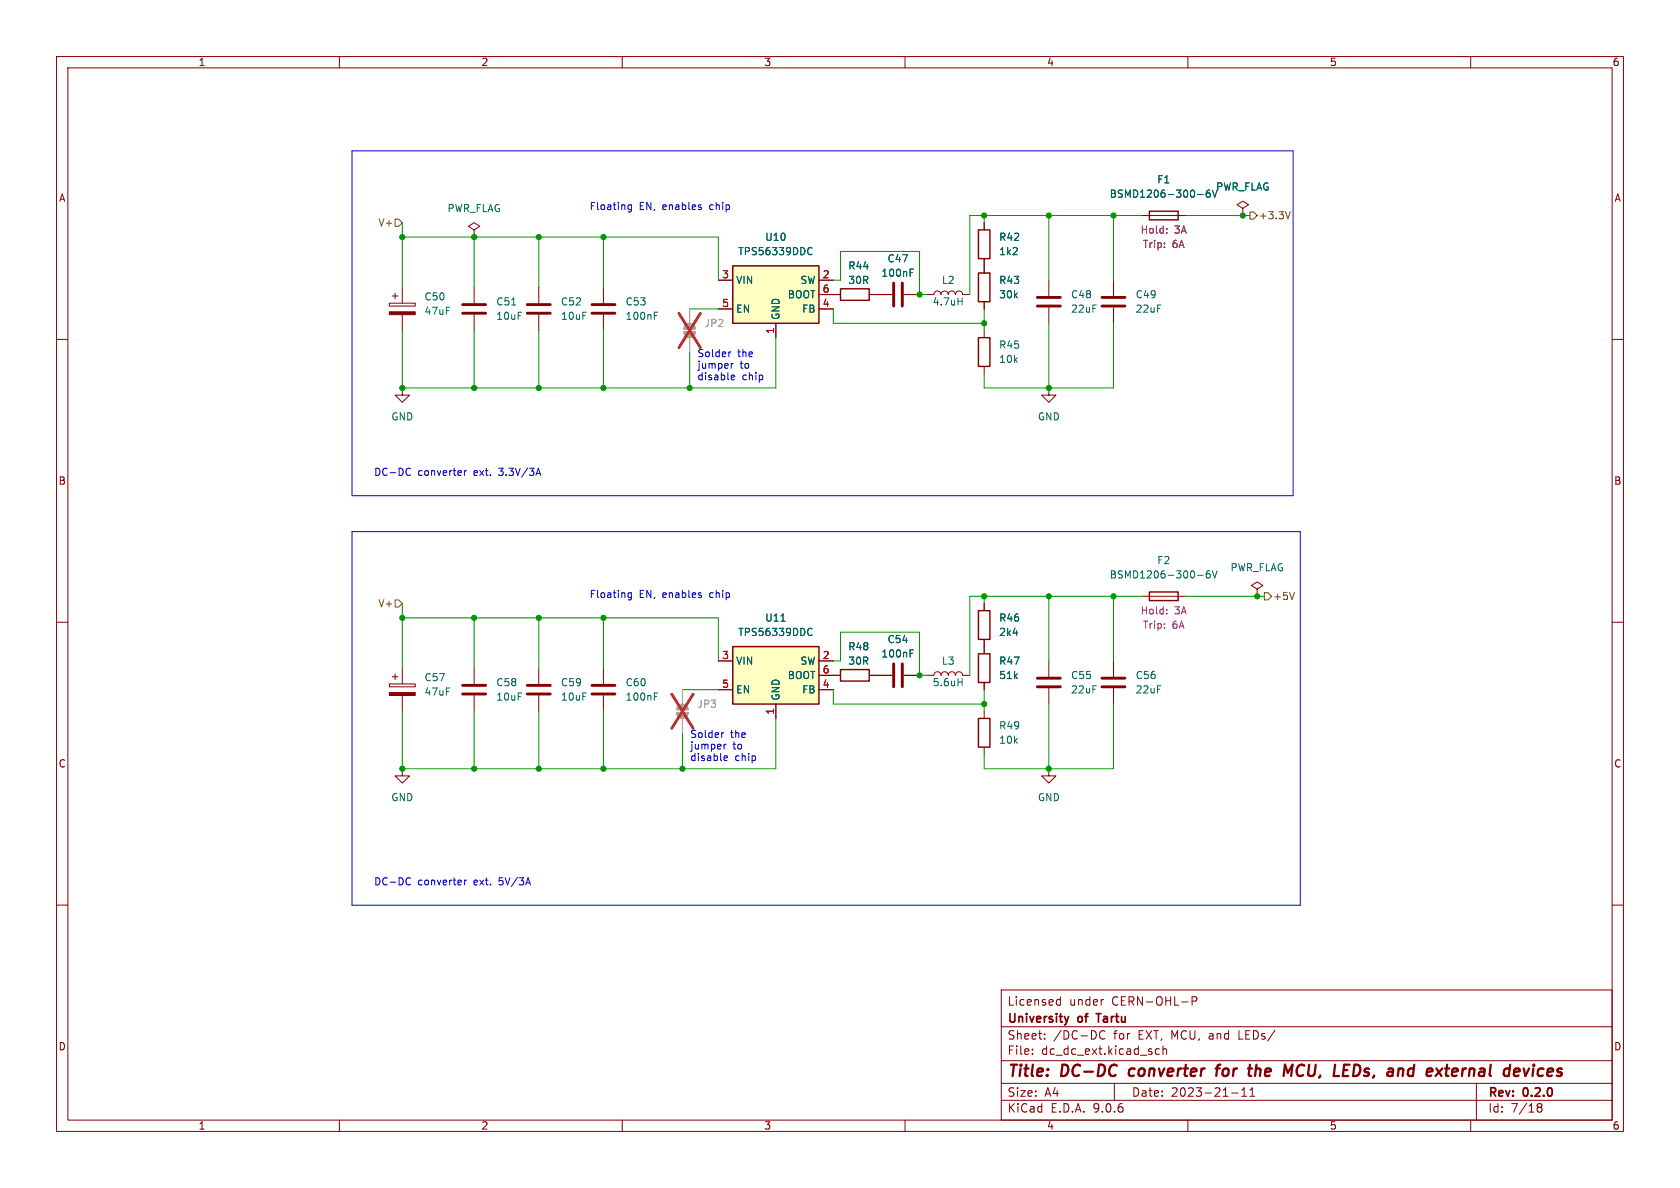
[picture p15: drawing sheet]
<svg xmlns="http://www.w3.org/2000/svg" width="297mm" height="210mm" viewBox="0 0 297 210" stroke-linecap="round" stroke-linejoin="round" font-family="sans-serif">
<defs><g id="words">
<g font-size="2.8" fill="#840000">
<text x="178" y="190.9">Title:</text>
<text x="187.7" y="190.9">DC-DC</text>
<text x="200.5" y="190.9">converter</text>
<text x="216.7" y="190.9">for</text>
<text x="223.2" y="190.9">the</text>
<text x="230.2" y="190.9">MCU,</text>
<text x="239.8" y="190.9">LEDs,</text>
<text x="250.2" y="190.9">and</text>
<text x="257.9" y="190.9">external</text>
<text x="272.3" y="190.9">devices</text>
</g>
<g font-size="2.1" fill="#840000">
<text x="178" y="178">Licensed</text>
<text x="189" y="178">under</text>
<text x="196.6" y="178">CERN-OHL-P</text>
<text x="178" y="184">Sheet:</text>
<text x="178" y="181.2">University</text>
<text x="186.2" y="184">/DC-DC</text>
<text x="190.7" y="181.2">of</text>
<text x="194.6" y="181.2">Tartu</text>
<text x="197" y="184">for</text>
<text x="201.4" y="184">EXT, MCU, and</text>
<text x="219.5" y="184">LEDs/</text>
<text x="178" y="186.7">File:</text>
<text x="184.1" y="186.7">dc_dc_ext.kicad_sch</text>
<text x="178" y="196.9">KiCad</text>
<text x="178" y="194.1">Size:</text>
<text x="184.7" y="194.1">A4</text>
<text x="185.7" y="196.9">E.D.A.</text>
<text x="193.3" y="196.9">9.0.6</text>
<text x="200" y="194.1">Date:</text>
<text x="207" y="194.1">2023-21-11</text>
<text x="263" y="194.3">Rev:</text>
<text x="263" y="196.9">Id:</text>
<text x="267.1" y="196.9">7/18</text>
<text x="269.4" y="194.3">0.2.0</text>
</g>
<g font-size="1.8" fill="#840000">
<text x="35" y="11.9">1</text>
<text x="85" y="11.9">2</text>
<text x="135" y="11.9">3</text>
<text x="185" y="11.9">4</text>
<text x="235" y="11.9">5</text>
<text x="285" y="11.9">6</text>
<text x="10.3" y="35.9">A</text>
<text x="285.3" y="35.9">A</text>
<text x="10.3" y="85.9">B</text>
<text x="285.3" y="85.9">B</text>
<text x="10.3" y="135.9">C</text>
<text x="285.3" y="135.9">C</text>
<text x="10.3" y="185.9">D</text>
<text x="285.3" y="185.9">D</text>
<text x="35" y="199.9">1</text>
<text x="85" y="199.9">2</text>
<text x="135" y="199.9">3</text>
<text x="185" y="199.9">4</text>
<text x="235" y="199.9">5</text>
<text x="285" y="199.9">6</text>
</g>
<g font-size="1.8" fill="#006464">
<text x="196.1" y="35.2">BSMD1206-300-6V</text>
<text x="204.5" y="32.6">F1</text>
<text x="214.9" y="33.9">PWR_FLAG</text>
<text x="79" y="37.7">PWR_FLAG</text>
<text x="130.4" y="45.3">TPS56339DDC</text>
<text x="135.2" y="42.8">U10</text>
<text x="149.9" y="47.9">R44</text>
<text x="156.8" y="46.6">C47</text>
<text x="176.5" y="45.3">1k2</text>
<text x="176.5" y="42.8">R42</text>
<text x="74.9" y="53.3">C50</text>
<text x="130" y="50.4">VIN</text>
<text x="139.2" y="52.9">BOOT</text>
<text x="141.4" y="50.4">SW</text>
<text x="149.9" y="50.4">30R</text>
<text x="155.7" y="49.1">100nF</text>
<text x="166.4" y="50.4">L2</text>
<text x="176.5" y="52.9">30k</text>
<text x="176.5" y="50.4">R43</text>
<text x="189.2" y="52.9">C48</text>
<text x="200.7" y="52.9">C49</text>
<text x="74.9" y="55.9">47uF</text>
<text x="87.6" y="54.2">C51</text>
<text x="87.6" y="56.7">10uF</text>
<text x="99.1" y="54.2">C52</text>
<text x="99.1" y="56.7">10uF</text>
<text x="110.5" y="56.7">100nF</text>
<text x="110.5" y="54.2">C53</text>
<text x="130" y="55.5">EN</text>
<text x="138" y="56.6" transform="rotate(-90 138 56.6)">GND</text>
<text x="141.7" y="55.5">FB</text>
<text x="164.8" y="54.2">4.7uH</text>
<text x="189.2" y="55.5">22uF</text>
<text x="200.7" y="55.5">22uF</text>
<text x="176.5" y="64.4">10k</text>
<text x="176.5" y="61.8">R45</text>
<text x="69.1" y="74.5">GND</text>
<text x="183.4" y="74.5">GND</text>
<text x="204.5" y="99.9">F2</text>
<text x="217.4" y="101.2">PWR_FLAG</text>
<text x="196.1" y="102.5">BSMD1206-300-6V</text>
<text x="130.4" y="112.6">TPS56339DDC</text>
<text x="135.2" y="110.1">U11</text>
<text x="156.8" y="113.9">C54</text>
<text x="176.5" y="112.6">2k4</text>
<text x="176.5" y="110.1">R46</text>
<text x="130" y="117.7">VIN</text>
<text x="141.4" y="117.7">SW</text>
<text x="149.9" y="115.2">R48</text>
<text x="149.9" y="117.7">30R</text>
<text x="155.7" y="116.4">100nF</text>
<text x="166.4" y="117.7">L3</text>
<text x="176.5" y="117.7">R47</text>
<text x="74.9" y="120.6">C57</text>
<text x="74.9" y="123.2">47uF</text>
<text x="87.6" y="121.5">C58</text>
<text x="87.6" y="124.1">10uF</text>
<text x="99.1" y="121.5">C59</text>
<text x="99.1" y="124.1">10uF</text>
<text x="110.5" y="124.1">100nF</text>
<text x="110.5" y="121.5">C60</text>
<text x="130" y="122.8">EN</text>
<text x="138" y="124" transform="rotate(-90 138 124)">GND</text>
<text x="139.2" y="120.2">BOOT</text>
<text x="141.7" y="122.8">FB</text>
<text x="164.8" y="121.5">5.6uH</text>
<text x="176.5" y="120.2">51k</text>
<text x="189.2" y="120.2">C55</text>
<text x="189.2" y="122.8">22uF</text>
<text x="200.7" y="120.2">C56</text>
<text x="200.7" y="122.8">22uF</text>
<text x="176.5" y="131.7">10k</text>
<text x="176.5" y="129.1">R49</text>
<text x="69.1" y="141.8">GND</text>
<text x="183.4" y="141.8">GND</text>
</g>
<g font-size="1.8" fill="#725600">
<text x="66.8" y="40.2">V+</text>
<text x="222.4" y="39">+3.3V</text>
<text x="66.8" y="107.5">V+</text>
<text x="225" y="106.3">+5V</text>
</g>
<g font-size="1.8" fill="#0000c2">
<text x="104.1" y="37.2">Floating</text>
<text x="113" y="37.2">EN,</text>
<text x="117.2" y="37.2">enables</text>
<text x="125.7" y="37.2">chip</text>
<text x="123.2" y="63.3">Solder</text>
<text x="123.2" y="65.4">jumper</text>
<text x="130.4" y="63.3">the</text>
<text x="130.8" y="65.4">to</text>
<text x="123.2" y="67.4">disable</text>
<text x="131.2" y="67.4">chip</text>
<text x="66" y="84.2">DC-DC</text>
<text x="73.9" y="84.2">converter</text>
<text x="83.9" y="84.2">ext.</text>
<text x="88.5" y="84.2">3.3V/3A</text>
<text x="104.1" y="105.8">Floating</text>
<text x="113" y="105.8">EN,</text>
<text x="117.2" y="105.8">enables</text>
<text x="125.7" y="105.8">chip</text>
<text x="121.9" y="130.6">Solder</text>
<text x="129.1" y="130.6">the</text>
<text x="121.9" y="132.7">jumper</text>
<text x="121.9" y="134.7">disable</text>
<text x="129.6" y="132.7">to</text>
<text x="129.9" y="134.7">chip</text>
<text x="66" y="156.6">DC-DC</text>
<text x="73.9" y="156.6">converter</text>
<text x="83.9" y="156.6">ext.</text>
<text x="88.5" y="156.6">5V/3A</text>
</g>
<g font-size="1.8" fill="#840084">
<text x="201.6" y="41.5">Hold:</text>
<text x="207.6" y="41.5">3A</text>
<text x="201.9" y="44">Trip:</text>
<text x="207.2" y="44">6A</text>
<text x="201.6" y="108.8">Hold:</text>
<text x="201.9" y="111.4">Trip:</text>
<text x="207.2" y="111.4">6A</text>
<text x="207.6" y="108.8">3A</text>
</g>
<g font-size="1.8" fill="#a90000">
<text x="127.6" y="49.3">3</text>
<text x="145.3" y="49.3">2</text>
<text x="145.3" y="51.8">6</text>
<text x="127.6" y="54.4">5</text>
<text x="136.9" y="59.1" transform="rotate(-90 136.9 59.1)">1</text>
<text x="145.3" y="54.4">4</text>
<text x="127.6" y="116.6">3</text>
<text x="145.3" y="116.6">2</text>
<text x="145.3" y="119.1">6</text>
<text x="127.6" y="121.7">5</text>
<text x="145.3" y="121.7">4</text>
<text x="136.9" y="126.4" transform="rotate(-90 136.9 126.4)">1</text>
</g>
<g font-size="1.8" fill="#989898">
<text x="124.5" y="58">JP2</text>
<text x="123.2" y="125.3">JP3</text>
</g>
</g></defs>
<g fill="none" stroke="#840000" stroke-width=".18">
<path d="M10 10h277v190h-277zM12 12h273v186h-273zM60 10v2M110 10v2M160 10v2M210 10v2M260 10v2M174 39.4v1.2M68.8 53.6h4.6v.5h-4.6zM69.3 52.3h1.1M69.8 51.8v1M71.1 50.8v2.8"/>
<path d="M71.1 55.6v2.8M83.8 40.6l1-.6-1-.6-1 .6 1 .6v1.3M83.8 41.9h.1M83.8 50.8v2.8M83.8 55.6v2.8M147.3 52.1h1.3M153.7 52.1h4M159.8 52.1h2.8M163.8 52.1h1.3a.64 .64 0 0 1 .6-.7 .64 .64 0 0 1 .7 .7 .64 .64 0 0 1 .6-.7 .64 .64 0 0 1 .6 .7 .64 .64 0 0 1 .7-.7 .64 .64 0 0 1 .6 .7 .64 .64 0 0 1 .6-.7 .64 .64 0 0 1 .7 .7h1.2M174 45.7v2.6M174 53.3v1.3M174 58.4v1.3"/>
<path d="M185.4 49.5v2.8M185.4 54.4v2.8M196.8 49.5v2.8M196.8 54.4v2.8M10 60h2M71.1 68.6v1.3h1.3l-1.3 1.2-1.3-1.2h1.3M71.1 68.6h.1M174 64.8v1.2M185.4 68.6v1.3h1.3l-1.3 1.2-1.3-1.2h1.3M185.4 68.6h.1M285 60h2M10 110h2"/>
<path d="M69.3 119.6h1.1M69.8 119.1v1M71.1 118.1v2.8M83.8 118.1v2.8M95.2 118.1v2.8M106.7 118.1v2.8M147.3 119.4h1.3M153.7 119.4h4M159.8 119.4h2.8M163.8 119.4h1.3a.64 .64 0 0 1 .6-.7 .64 .64 0 0 1 .7 .7 .64 .64 0 0 1 .6-.7 .64 .64 0 0 1 .6 .7 .64 .64 0 0 1 .7-.7 .64 .64 0 0 1 .6 .7 .64 .64 0 0 1 .6-.7 .64 .64 0 0 1 .7 .7h1.2M174 106.7v1.3M174 113v2.6"/>
<path d="M185.4 116.8v2.8M196.8 116.8v2.8M201.9 105.4h7.6M222.2 104.1l1.1-.6-1.1-.6-1 .6 1 .6v1.3M222.2 105.4h.1M285 110h2M68.8 120.9h4.6v.5h-4.6zM71.1 122.9v2.8M83.8 122.9v2.8M95.2 122.9v2.8M106.7 122.9v2.8M174 120.7v1.2"/>
<path d="M185.4 121.7v2.8M196.8 121.7v2.8M10 160h2M177 175h108v23h-108zM186.9 177.6h.6M186.9 176.8h.6M187.5 176.2v1.5M195 176.7h.1M210.7 177l.8-.1 .1-.2-.1-.4-.2-.1h-.6v1.5M285 160h2M60 198v2M110 198v2"/>
<path d="M160 198v2M177 194.5h108M177 191.5h108M177 187.5h108M177 181.5h108M182.5 186.3v.1M182.5 185.5v.1M184.7 183.6v.1M184.7 182.8v.1M195.3 182.3a.6 .6 0 0 0-.7 0 .6 .6 0 0 0-.2 .8 .56 .56 0 0 0 .3 .5 .56 .56 0 0 0 .6 0M197 191.5v3M205 185.5l-.5-.1-.3 .3v.4l.2 .2h.6"/>
<path d="M205.6 185.5l.2-.1 .4 .1v.9M205.6 184.9v1.5M210 198v2M217.7 193.2h1.2M219.5 193.8h.9M219.5 192.7l.5-.4v1.5M221 193.8h.8M221 192.7l.4-.4v1.5M260 198v2M261 191.5v6.5M271.7 195.5l.3 .2M271.7 195.4l.3-.3 .5 .1 .1 .3-.3 .2"/>
<path d="M272 195.7h.3M272 195.7l-.3 .3M272.3 195.7l.3 .3-.1 .5-.5 .1-.3-.3"/>
</g>
<g fill="none" stroke="#840000" stroke-width=".4">
<path d="M199.7 189.1l-.2 .7 .4 .4M214.9 188.9h.8M215.7 188.2l-.4 .1-.1 .2-.2 1.7M222.1 188.2l-.2 2M222.6 188.9l-.6 .2M227.7 189.6l.8-1.4-.2 2M229.5 188.5a1.27 1.27 0 0 0 0 1.6M237.4 190.2h.9M237.5 189.2h.7M237.6 188.2h1M249.4 188.9l-.5 .4v.5l.1 .3 .6 .1M257.5 188.9l-.6 .1-.2 .9 .2 .3h.4"/>
<path d="M257.7 189.4l-1 .1M270.3 188.9l-.6 1.3M271.1 188.9l-.2 1.3M271.2 188.2l-.1 .2M271.2 188.2l-.1 .1v.1M271.2 188.2l.1 .1-.2 .1"/>
</g>
<path d="M188.9 179.7l-.3 1M193.8 179.2h.8" fill="none" stroke="#840000" stroke-width=".3"/>
<g fill="none" stroke="#840000" stroke-width=".51">
<path d="M81.8 53.8h4.1M81.8 55.4h4.1M158 50v4.1M159.5 50v4.1M183.4 52.6h4.1M183.4 54.1h4.1M194.8 52.6h4.1M194.8 54.1h4.1M158 117.3v4.1M159.5 117.3v4.1M183.4 119.9h4.1M194.8 119.9h4.1"/>
<path d="M81.8 121.2h4.1M81.8 122.7h4.1M93.2 121.2h4.1M93.2 122.7h4.1M104.6 121.2h4.1M104.6 122.7h4.1M183.4 121.4h4.1M194.8 121.4h4.1"/>
</g>
<g fill="#840000" stroke="#840000" stroke-width=".18">
<path d="M68.8 55.1h4.6v.5h-4.6z"/>
<path d="M68.8 122.4h4.6v.5h-4.6z"/>
</g>
<g fill="none" stroke="#006464" stroke-width=".18">
<path d="M90.5 53.9h.7M160.9 48.2h.4M160.9 47.6h.6M169.4 53.3h.7M170.1 52.6v1.3M160.9 115.5h.4M160.9 114.9h.6M170.1 120v1.2M211.7 101.7h1M213.8 100.9l-.3 .1a.86 .86 0 0 0 0 1.2l.4-.1 .1-.5-.3-.2-.3 .1-.2 .1M214.3 100.9l.5 1.3 .4-1.3M115.7 123.1h.4"/>
<path d="M115.7 122.5h.6M169.4 120.6h.7"/>
</g>
<path d="M148.6 51.1h5.1v2h-5.1zM173 59.7h2v5.1h-2zM173 48.3h2v5h-2zM173 40.6h2v5.1h-2zM148.6 118.4h5.1v2h-5.1zM173 115.6h2v5.1h-2zM173 108h2v5h-2zM203.2 104.6h5.1v1.6h-5.1z" fill="none" stroke="#840000" stroke-width=".25"/>
<path d="M206.3 108.4v.1M206.3 107.7v.2" fill="none" stroke="#840084" stroke-width=".18"/>
<path d="M119.6 126h2.1a1.02 1.02 0 0 1-1.1 1 1.02 1.02 0 0 1-1-1zM119.9 124.8a1.02 1.02 0 0 1 1.1-.3 1.02 1.02 0 0 1 .7 1h-2.1zM120.6 121.9v2.6M120.6 127v2.5" fill="none" stroke="#a1a1a1" stroke-width=".18"/>
<g fill="#a1a1a1" stroke="#a1a1a1" stroke-width=".18">
<path d="M119.6 126h2.1a1.02 1.02 0 0 1-1.1 1 1.02 1.02 0 0 1-1-1z"/>
<path d="M119.9 124.8a1.02 1.02 0 0 1 1.1-.3 1.02 1.02 0 0 1 .7 1h-2.1z"/>
</g>
<path d="M118.8 122.7l3.7 6.1M122.5 122.7l-3.7 6.1" fill="none" stroke="#e12e31" stroke-width=".46"/>
<path d="M129.5 114.3h15.3v10.2h-15.3z" fill="#ffffc2"/>
<path d="M129.5 114.3h15.3v10.2h-15.3zM173 127h2v5.1h-2z" fill="none" stroke="#840000" stroke-width=".25"/>
<g fill="none" stroke="#840000" stroke-width=".18">
<path d="M106.7 50.8v2.8M106.7 55.6v2.8M127 116.8h2.5M144.8 116.8h2.5M144.8 119.4h2.5M71.1 135.9v1.3h1.3l-1.3 1.2-1.3-1.2h1.3M71.1 135.9h.1M127 121.9h2.5M137.2 124.5v2.5M144.8 121.9h2.5M174 125.7v1.3M174 132.1v1.3"/>
<path d="M185.4 135.9v1.3h1.3l-1.3 1.2-1.3-1.2h1.3M185.4 135.9h.1"/>
</g>
<path d="M115.7 55.8h.4M115.7 55.2h.6M138.1 109.8h.7M143 111.1h.3l.3 .1M143.6 112.2l-.3 .1h-.3" fill="none" stroke="#006464" stroke-width=".18"/>
<path d="M104.6 53.8h4.1M104.6 55.4h4.1" fill="none" stroke="#840000" stroke-width=".51"/>
<path d="M120.9 58.7h2a1.02 1.02 0 0 1-1 1 1.02 1.02 0 0 1-1-1zM121.2 57.5a1.02 1.02 0 0 1 1.1-.3 1.02 1.02 0 0 1 .6 1h-2zM121.9 54.6v2.6M121.9 59.7v2.5" fill="none" stroke="#a1a1a1" stroke-width=".18"/>
<g fill="#a1a1a1" stroke="#a1a1a1" stroke-width=".18">
<path d="M120.9 58.7h2a1.02 1.02 0 0 1-1 1 1.02 1.02 0 0 1-1-1z"/>
<path d="M121.2 57.5a1.02 1.02 0 0 1 1.1-.3 1.02 1.02 0 0 1 .6 1h-2z"/>
</g>
<path d="M120 55.4l3.8 6M123.8 55.4l-3.8 6" fill="none" stroke="#e12e31" stroke-width=".46"/>
<path d="M129.5 47h15.3v10.2h-15.3z" fill="#ffffc2"/>
<path d="M203.2 37.3h5.1v1.6h-5.1zM129.5 47h15.3v10.2h-15.3z" fill="none" stroke="#840000" stroke-width=".25"/>
<g fill="none" stroke="#840000" stroke-width=".18">
<path d="M174 39.4v1.2M201.9 38.1h7.6M219.7 36.8l1-.6-1-.6-1 .6 1 .6v1.3M219.7 38.1h.1M95.2 50.8v2.8M95.2 55.6v2.8M127 49.5h2.5M127 54.6h2.5M137.2 57.2v2.5M144.8 49.5h2.5M144.8 54.6h2.5M144.8 52.1h3.8"/>
<path d="M153.7 52.1h4M159.8 52.1h2.8M174 45.7v2.6M174 53.3v1.3M127 116.8h2.5M144.8 119.4h3.8M144.8 116.8h2.5M153.7 119.4h4M159.8 119.4h2.8M174 106.7v1.3M174 113v2.6M127 121.9h2.5"/>
<path d="M137.2 124.5v2.5M144.8 121.9h2.5M174 120.7v1.2"/>
</g>
<path d="M211.7 34.4h1M213.8 33.6l-.3 .1a.86 .86 0 0 0 0 1.2l.4-.2 .1-.4-.3-.2h-.3l-.2 .2M214.3 33.6l.5 1.3 .4-1.3M143 43.8h.3l.3 .1M143.6 44.9l-.3 .1h-.3M160.9 48.2h.4M160.9 47.6h.6M138.1 109.8h.7M143 111.1h.3l.3 .1M143.6 112.2l-.3 .1h-.3M160.9 115.5h.4M160.9 114.9h.6" fill="none" stroke="#006464" stroke-width=".18"/>
<path d="M206.3 41.1v.1M206.3 40.4v.2" fill="none" stroke="#840084" stroke-width=".18"/>
<path d="M93.2 53.8h4.1M93.2 55.4h4.1" fill="none" stroke="#840000" stroke-width=".51"/>
<path d="M69.8 38.7h.7l.6 .7-.6 .6h-.7zM221 37.5h.6l.6 .6-.6 .6h-.6zM228.1 37.4l-.4 1.3M69.8 106h.7l.6 .7-.6 .6h-.7zM223.5 104.8h.7l.6 .6-.6 .6h-.7zM228.8 104.7l-.4 1.3" fill="none" stroke="#725600" stroke-width=".18"/>
<g fill="none" stroke="#0000c2" stroke-width=".18">
<path d="M62.2 26.7h166.4v60.9h-166.4zM111.6 36.2v1l-.2 .3-.3-.1M111.6 36.3l-.3-.1-.3 .2 .1 .6h.5M124 36.7v.3M129.2 62.2l-.3 .1M129.3 64.3v.8M129.3 67.1h.5M129.3 66.4l.4-.1 .2 .3-.6 .1M129.6 64.3l-.3 .2M62.2 94h167.7v66h-167.7zM72.2 82.8l.4 .1M72.6 83.9l-.4 .1"/>
<path d="M82.1 83.2v.8M82.5 83.2l-.4 .2M94.9 83.7h.6M95.2 82.8l.4 1.2M111.6 104.8v1l-.2 .3-.3-.1M111.6 104.8h-.3l-.3 .2 .1 .6h.5M124 105.3v.3M127.9 129.5l-.3 .1M128 131.6v.8M128.1 134.4h.5M128.1 133.7l.3-.1 .2 .3-.6 .1M128.4 131.6l-.4 .2"/>
<path d="M72.2 155.2l.4 .1M72.6 156.3l-.4 .1M82.1 155.6v.8M82.5 155.6l-.4 .2"/>
</g>
<g fill="none" stroke="#009600" stroke-width=".18">
<path d="M71.1 39.4v11.4M174 38.1v1.3M185.4 38.1v11.4M196.8 38.1v11.4M201.9 38.1h-30.5v14M209.5 38.1h11.5M71.1 58.4v10.2h66.1v-8.9M71.1 41.9h55.9v7.6M83.8 41.9v8.9M83.8 58.4v10.2M95.2 41.9v8.9M95.2 58.4v10.2"/>
<path d="M106.7 41.9v8.9M106.7 58.4v10.2M121.9 54.6h5.1M147.3 49.5h1.3v-5h14v7.6h1.2M147.3 54.6v2.6h26.7M174 54.6v3.8M185.4 57.2v11.4M196.8 57.2v11.4h-22.8v-2.6M121.9 62.2v6.4M71.1 106.7v11.4M71.1 109.2h55.9v7.6M83.8 109.2v8.9"/>
<path d="M95.2 109.2v8.9M106.7 109.2v8.9M147.3 116.8h1.3v-5h14v7.6h1.2M174 105.4v1.3M185.4 105.4v11.4M196.8 105.4v11.4M201.9 105.4h-30.5v14M209.5 105.4h14M71.1 125.7v10.2h66.1v-8.9M83.8 125.7v10.2M95.2 125.7v10.2M106.7 125.7v10.2"/>
<path d="M120.6 121.9h6.4M120.6 129.5v6.4M147.3 121.9v2.6h26.7M174 121.9v3.8M185.4 124.5v11.4M196.8 124.5v11.4h-22.8v-2.5"/>
</g>
<path d="M121.9 54.6v2.6M121.9 59.7v2.5M120.6 121.9v2.6M120.6 127v2.5" fill="none" stroke="#a1a1a1" stroke-width=".18"/>
<path d="M120 55.4l3.8 6M123.8 55.4l-3.8 6M118.8 122.7l3.7 6.1M122.5 122.7l-3.7 6.1" fill="none" stroke="#e12e31" stroke-width=".46"/>
<g fill="#009600" stroke="#009600" stroke-width=".18">
<circle cx="71.1" cy="135.9" r=".46"/>
<circle cx="83.8" cy="135.9" r=".46"/>
<circle cx="95.2" cy="109.2" r=".46"/>
<circle cx="71.1" cy="109.2" r=".46"/>
<circle cx="83.8" cy="109.2" r=".46"/>
<circle cx="106.7" cy="109.2" r=".46"/>
<circle cx="120.6" cy="135.9" r=".46"/>
<circle cx="106.7" cy="135.9" r=".46"/>
<circle cx="95.2" cy="135.9" r=".46"/>
<circle cx="162.6" cy="119.4" r=".46"/>
<circle cx="196.8" cy="105.4" r=".46"/>
<circle cx="185.4" cy="135.9" r=".46"/>
<circle cx="174" cy="105.4" r=".46"/>
<circle cx="174" cy="124.5" r=".46"/>
<circle cx="83.8" cy="68.6" r=".46"/>
<circle cx="71.1" cy="68.6" r=".46"/>
<circle cx="121.9" cy="68.6" r=".46"/>
<circle cx="106.7" cy="68.6" r=".46"/>
<circle cx="83.8" cy="41.9" r=".46"/>
<circle cx="95.2" cy="41.9" r=".46"/>
<circle cx="71.1" cy="41.9" r=".46"/>
<circle cx="106.7" cy="41.9" r=".46"/>
<circle cx="95.2" cy="68.6" r=".46"/>
<circle cx="222.2" cy="105.4" r=".46"/>
<circle cx="185.4" cy="68.6" r=".46"/>
<circle cx="185.4" cy="105.4" r=".46"/>
<circle cx="196.8" cy="38.1" r=".46"/>
<circle cx="185.4" cy="38.1" r=".46"/>
<circle cx="174" cy="57.2" r=".46"/>
<circle cx="219.7" cy="38.1" r=".46"/>
<circle cx="174" cy="38.1" r=".46"/>
<circle cx="162.6" cy="52.1" r=".46"/>
</g>
<use href="#words"/>
</svg>
